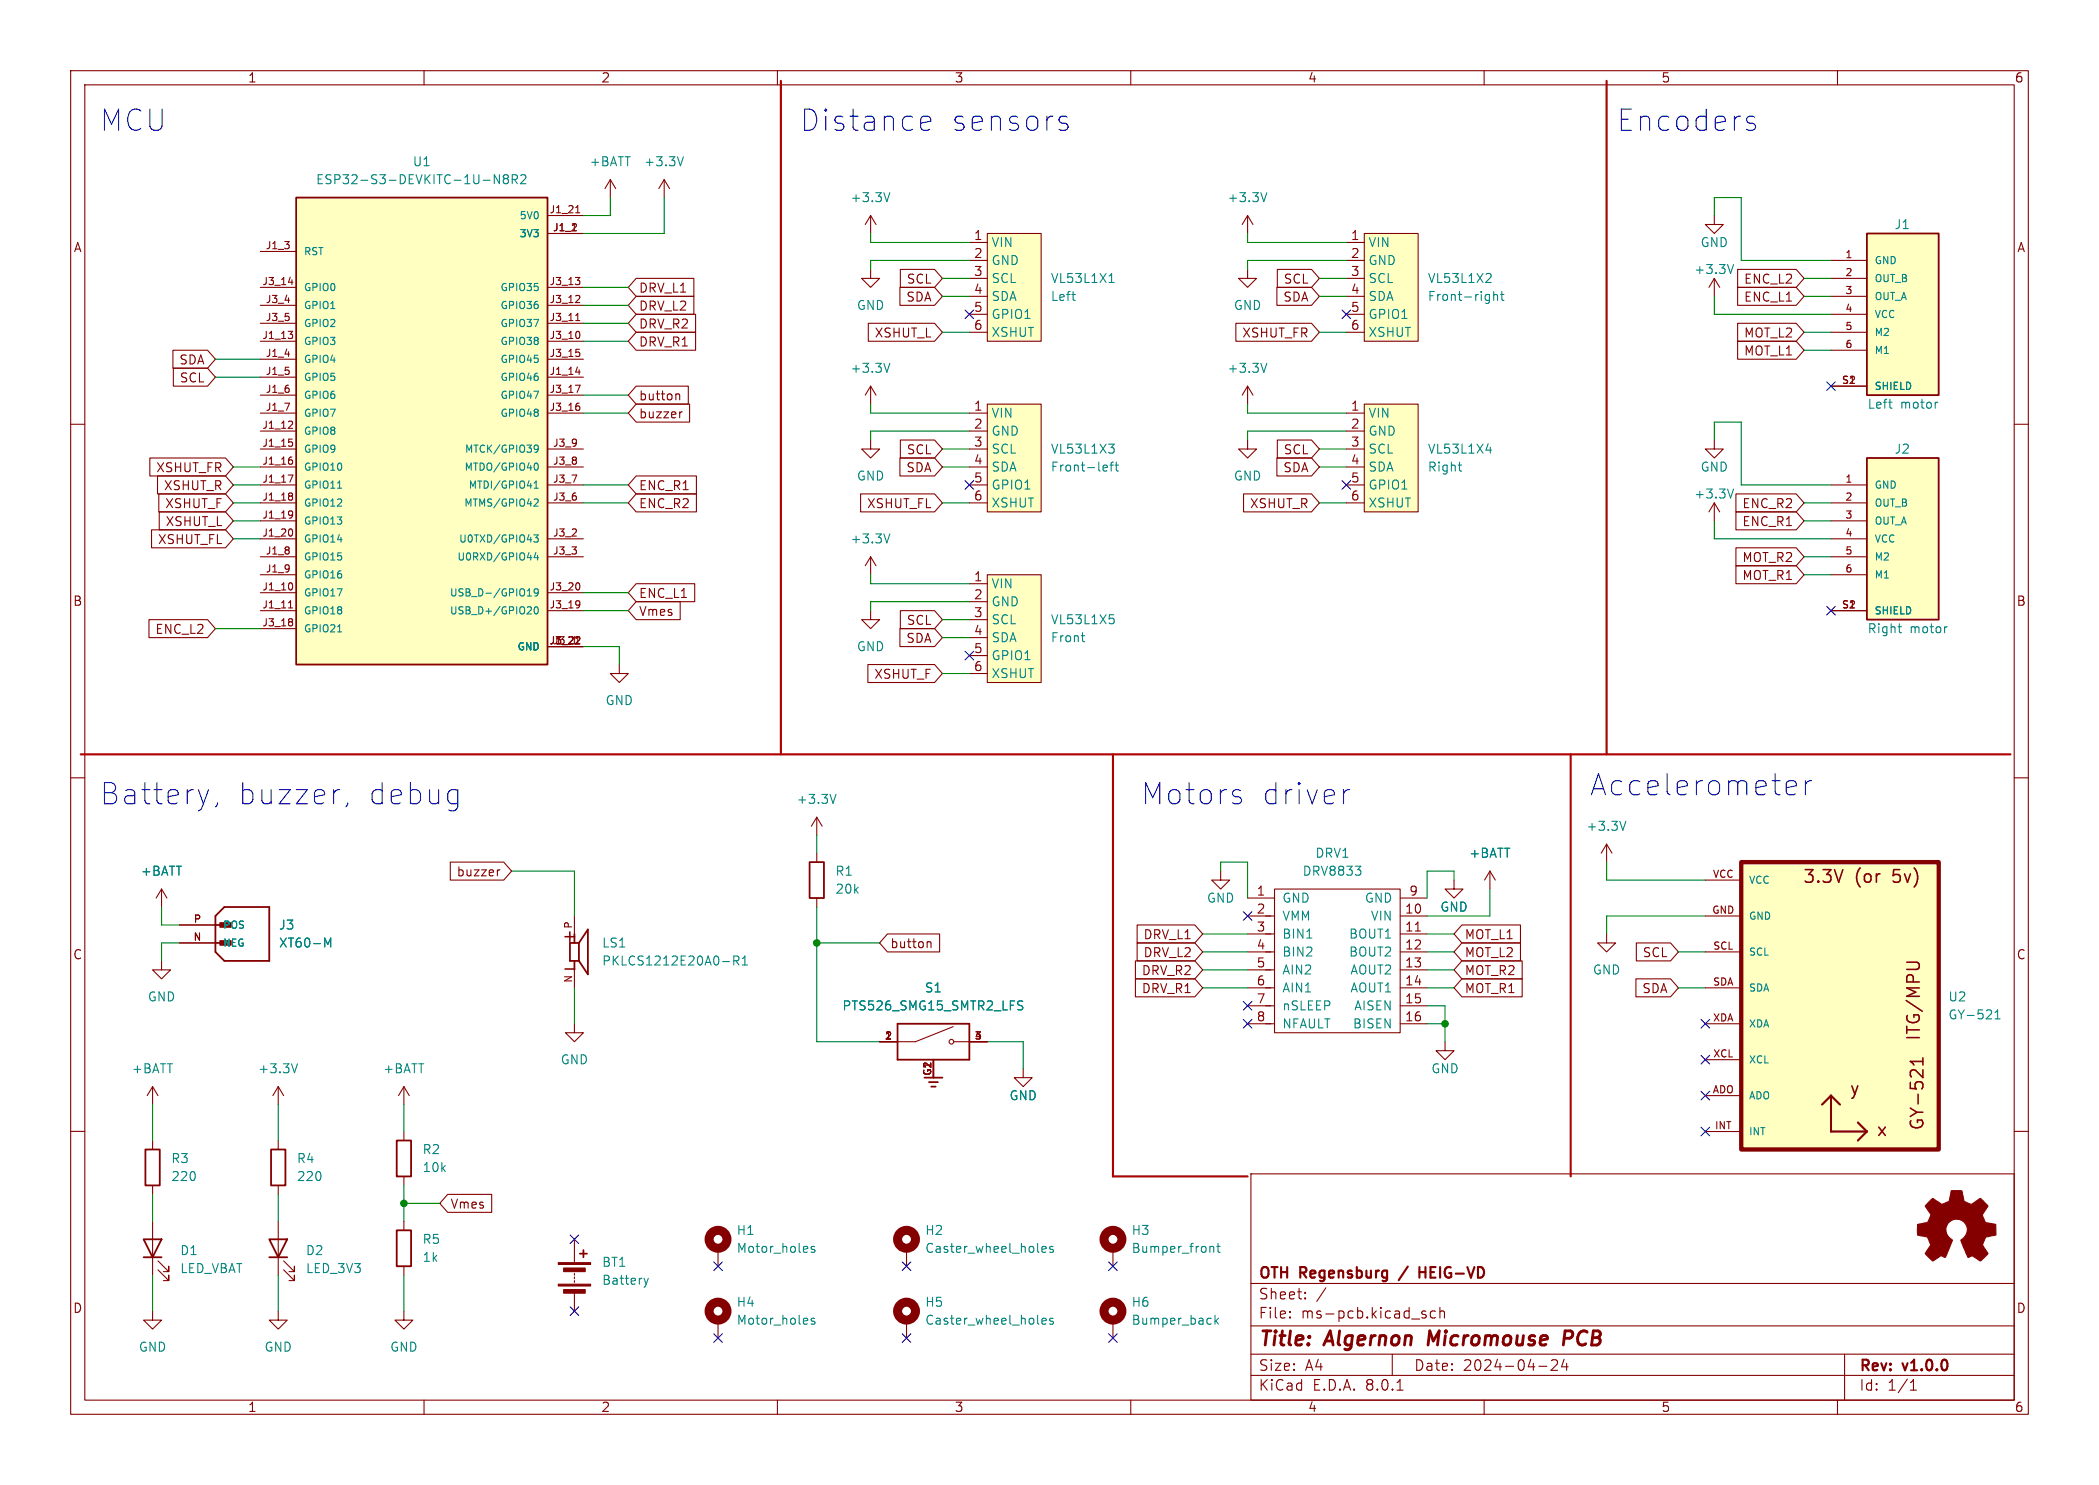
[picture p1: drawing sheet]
<svg xmlns="http://www.w3.org/2000/svg" width="297mm" height="210mm" viewBox="0 0 297 210" stroke-linecap="round" stroke-linejoin="round" font-family="sans-serif">
<defs><g id="words">
<g font-size="4.2" fill="#0000c2">
<text x="14" y="18.8">MCU</text>
<text x="113" y="18.8">Distance</text>
<text x="134.3" y="18.8">sensors</text>
<text x="228.6" y="18.8">Encoders</text>
<text x="224.8" y="112.8">Accelerometer</text>
<text x="14" y="114.1">Battery,</text>
<text x="33.4" y="114.1">buzzer,</text>
<text x="51.7" y="114.1">debug</text>
<text x="161.3" y="114.1">Motors</text>
<text x="178.3" y="114.1">driver</text>
</g>
<g font-size="2.8" fill="#840000">
<text x="178" y="190.9">Title:</text>
<text x="187.7" y="190.9">Algernon</text>
<text x="202.9" y="190.9">Micromouse</text>
<text x="222.9" y="190.9">PCB</text>
</g>
<g font-size="2.5" fill="#840000">
<text x="255" y="125.2">3.3V</text>
<text x="262.4" y="125.2">(or</text>
<text x="268" y="125.2">5v)</text>
<text x="79.4" y="133.6">+</text>
<text x="79.4" y="138.1">-</text>
<text x="272" y="147.3" transform="rotate(-90 272 147.3)">ITG/MPU</text>
<text x="261.6" y="155.1">y</text>
<text x="265.4" y="161">x</text>
<text x="272.5" y="160" transform="rotate(-90 272.5 160)">GY-521</text>
</g>
<g font-size="2.1" fill="#840000">
<text x="178" y="184">Sheet:</text>
<text x="178" y="181.2">OTH</text>
<text x="184" y="181.2">Regensburg</text>
<text x="202.1" y="181.2">HEIG-VD</text>
<text x="178" y="186.7">File:</text>
<text x="184.1" y="186.7">ms-pcb.kicad_sch</text>
<text x="178" y="196.9">KiCad</text>
<text x="178" y="194.1">Size:</text>
<text x="184.7" y="194.1">A4</text>
<text x="185.7" y="196.9">E.D.A.</text>
<text x="193.3" y="196.9">8.0.1</text>
<text x="200" y="194.1">Date:</text>
<text x="207" y="194.1">2024-04-24</text>
<text x="263" y="194.3">Rev:</text>
<text x="263" y="196.9">Id:</text>
<text x="267.1" y="196.9">1/1</text>
<text x="269.4" y="194.3">v1.0.0</text>
</g>
<g font-size="1.8" fill="#840000">
<text x="35" y="11.9">1</text>
<text x="85" y="11.9">2</text>
<text x="135" y="11.9">3</text>
<text x="185" y="11.9">4</text>
<text x="235" y="11.9">5</text>
<text x="285" y="11.9">6</text>
<text x="10.3" y="35.9">A</text>
<text x="137.7" y="34">1</text>
<text x="191.1" y="34">1</text>
<text x="285.3" y="35.9">A</text>
<text x="90.3" y="41.6">DRV_L1</text>
<text x="128.2" y="40.3">SCL</text>
<text x="137.7" y="36.6">2</text>
<text x="137.7" y="39.1">3</text>
<text x="137.7" y="41.7">4</text>
<text x="181.6" y="40.3">SCL</text>
<text x="191.1" y="36.6">2</text>
<text x="191.1" y="39.1">3</text>
<text x="191.1" y="41.7">4</text>
<text x="246.7" y="40.3">ENC_L2</text>
<text x="90.3" y="46.7">DRV_R2</text>
<text x="90.3" y="44.1">DRV_L2</text>
<text x="123.7" y="47.9">XSHUT_L</text>
<text x="128.1" y="42.9">SDA</text>
<text x="137.7" y="44.2">5</text>
<text x="137.7" y="46.7">6</text>
<text x="175.7" y="47.9">XSHUT_FR</text>
<text x="181.5" y="42.9">SDA</text>
<text x="191.1" y="44.2">5</text>
<text x="191.1" y="46.7">6</text>
<text x="246.7" y="42.9">ENC_L1</text>
<text x="246.7" y="47.9">MOT_L2</text>
<text x="25.3" y="51.8">SDA</text>
<text x="90.3" y="49.2">DRV_R1</text>
<text x="246.7" y="50.5">MOT_L1</text>
<text x="25.3" y="54.3">SCL</text>
<text x="90.3" y="59.4">buzzer</text>
<text x="90.3" y="56.8">button</text>
<text x="137.7" y="58.2">1</text>
<text x="191.1" y="58.2">1</text>
<text x="128.2" y="64.5">SCL</text>
<text x="137.7" y="60.7">2</text>
<text x="137.7" y="63.2">3</text>
<text x="137.7" y="65.8">4</text>
<text x="181.6" y="64.5">SCL</text>
<text x="191.1" y="60.7">2</text>
<text x="191.1" y="63.2">3</text>
<text x="191.1" y="65.8">4</text>
<text x="22" y="67">XSHUT_FR</text>
<text x="23.1" y="69.5">XSHUT_R</text>
<text x="90.3" y="69.5">ENC_R1</text>
<text x="128.1" y="67">SDA</text>
<text x="137.7" y="68.3">5</text>
<text x="137.7" y="70.9">6</text>
<text x="181.5" y="67">SDA</text>
<text x="191.1" y="68.3">5</text>
<text x="191.1" y="70.9">6</text>
<text x="22.3" y="77.2">XSHUT_FL</text>
<text x="23.3" y="72.1">XSHUT_F</text>
<text x="23.3" y="74.6">XSHUT_L</text>
<text x="90.3" y="72.1">ENC_R2</text>
<text x="122.6" y="72.1">XSHUT_FL</text>
<text x="176.8" y="72.1">XSHUT_R</text>
<text x="246.4" y="72.1">ENC_R2</text>
<text x="246.4" y="74.6">ENC_R1</text>
<text x="137.7" y="82.3">1</text>
<text x="246.4" y="82.2">MOT_R1</text>
<text x="246.4" y="79.7">MOT_R2</text>
<text x="10.3" y="85.9">B</text>
<text x="21.9" y="89.9">ENC_L2</text>
<text x="90.3" y="87.3">Vmes</text>
<text x="90.3" y="84.8">ENC_L1</text>
<text x="128.2" y="88.6">SCL</text>
<text x="137.7" y="84.8">2</text>
<text x="137.7" y="87.4">3</text>
<text x="137.7" y="89.9">4</text>
<text x="285.3" y="85.9">B</text>
<text x="128.1" y="91.1">SDA</text>
<text x="137.7" y="92.5">5</text>
<text x="137.7" y="95">6</text>
<text x="123.6" y="96.2">XSHUT_F</text>
<text x="64.5" y="124.1">buzzer</text>
<text x="177.7" y="126.7">1</text>
<text x="177.7" y="129.3">2</text>
<text x="177.7" y="131.8">3</text>
<text x="198.7" y="129.3">10</text>
<text x="198.7" y="131.8">11</text>
<text x="199.3" y="126.7">9</text>
<text x="10.3" y="135.9">C</text>
<text x="125.9" y="134.3">button</text>
<text x="161.7" y="135.6">DRV_L2</text>
<text x="161.7" y="133">DRV_L1</text>
<text x="177.7" y="134.4">4</text>
<text x="177.7" y="136.9">5</text>
<text x="198.7" y="134.4">12</text>
<text x="198.7" y="136.9">13</text>
<text x="207.2" y="135.6">MOT_L2</text>
<text x="207.2" y="133">MOT_L1</text>
<text x="232.4" y="135.6">SCL</text>
<text x="285.3" y="135.9">C</text>
<text x="161.5" y="140.7">DRV_R1</text>
<text x="161.5" y="138.1">DRV_R2</text>
<text x="177.7" y="139.4">6</text>
<text x="177.7" y="142">7</text>
<text x="198.7" y="139.4">14</text>
<text x="198.7" y="142">15</text>
<text x="207.2" y="138.1">MOT_R2</text>
<text x="207.2" y="140.7">MOT_R1</text>
<text x="232.3" y="140.7">SDA</text>
<text x="177.7" y="144.5">8</text>
<text x="198.7" y="144.5">16</text>
<text x="63.7" y="171.1">Vmes</text>
<text x="10.3" y="185.9">D</text>
<text x="285.3" y="185.9">D</text>
<text x="35" y="199.9">1</text>
<text x="85" y="199.9">2</text>
<text x="135" y="199.9">3</text>
<text x="185" y="199.9">4</text>
<text x="235" y="199.9">5</text>
<text x="285" y="199.9">6</text>
</g>
<g font-size="1.8" fill="#008484">
<text x="58.3" y="23.7">U1</text>
<text x="83.3" y="23.7">+BATT</text>
<text x="91" y="23.7">+3.3V</text>
<text x="44.6" y="26.3">ESP32-S3-DEVKITC-1U-N8R2</text>
<text x="120.2" y="28.8">+3.3V</text>
<text x="173.6" y="28.8">+3.3V</text>
<text x="140.2" y="35.2">VIN</text>
<text x="193.5" y="35.2">VIN</text>
<text x="240.5" y="35.2">GND</text>
<text x="268" y="32.6">J1</text>
<text x="140.2" y="37.7">GND</text>
<text x="140.2" y="40.2">SCL</text>
<text x="148.6" y="40.2">VL53L1X1</text>
<text x="193.5" y="37.7">GND</text>
<text x="193.5" y="40.2">SCL</text>
<text x="201.9" y="40.2">VL53L1X2</text>
<text x="239.6" y="39">+3.3V</text>
<text x="121.2" y="44">GND</text>
<text x="140.2" y="42.8">SDA</text>
<text x="140.2" y="45.3">GPIO1</text>
<text x="140.2" y="47.9">XSHUT</text>
<text x="148.6" y="42.8">Left</text>
<text x="174.5" y="44">GND</text>
<text x="193.5" y="42.8">SDA</text>
<text x="193.5" y="45.3">GPIO1</text>
<text x="193.5" y="47.9">XSHUT</text>
<text x="201.9" y="42.8">Front-right</text>
<text x="120.2" y="52.9">+3.3V</text>
<text x="173.6" y="52.9">+3.3V</text>
<text x="140.2" y="59.3">VIN</text>
<text x="193.5" y="59.3">VIN</text>
<text x="264.2" y="58">Left</text>
<text x="268.9" y="58">motor</text>
<text x="140.2" y="61.8">GND</text>
<text x="140.2" y="64.4">SCL</text>
<text x="148.6" y="64.4">VL53L1X3</text>
<text x="193.5" y="61.8">GND</text>
<text x="193.5" y="64.4">SCL</text>
<text x="201.9" y="64.4">VL53L1X4</text>
<text x="268" y="64.4">J2</text>
<text x="121.2" y="68.2">GND</text>
<text x="140.2" y="66.9">SDA</text>
<text x="140.2" y="69.4">GPIO1</text>
<text x="140.2" y="72">XSHUT</text>
<text x="148.6" y="66.9">Front-left</text>
<text x="174.5" y="68.2">GND</text>
<text x="193.5" y="66.9">SDA</text>
<text x="193.5" y="69.4">GPIO1</text>
<text x="193.5" y="72">XSHUT</text>
<text x="201.9" y="66.9">Right</text>
<text x="239.6" y="70.7">+3.3V</text>
<text x="240.5" y="66.9">GND</text>
<text x="120.2" y="77.1">+3.3V</text>
<text x="140.2" y="83.4">VIN</text>
<text x="140.2" y="86">GND</text>
<text x="140.2" y="88.5">SCL</text>
<text x="148.6" y="88.5">VL53L1X5</text>
<text x="264.2" y="89.8">Right</text>
<text x="270.2" y="89.8">motor</text>
<text x="121.2" y="92.3">GND</text>
<text x="140.2" y="91">SDA</text>
<text x="140.2" y="93.6">GPIO1</text>
<text x="148.6" y="91">Front</text>
<text x="85.6" y="99.9">GND</text>
<text x="140.2" y="96.1">XSHUT</text>
<text x="112.6" y="113.9">+3.3V</text>
<text x="224.4" y="117.7">+3.3V</text>
<text x="19.8" y="124.1">+BATT</text>
<text x="118.1" y="124.1">R1</text>
<text x="184.2" y="124.1">DRV8833</text>
<text x="186" y="121.5">DRV1</text>
<text x="207.8" y="121.5">+BATT</text>
<text x="39.4" y="131.7">J3</text>
<text x="118.1" y="126.6">20k</text>
<text x="170.7" y="127.9">GND</text>
<text x="181.4" y="127.9">GND</text>
<text x="181.4" y="130.4">VMM</text>
<text x="193" y="127.9">GND</text>
<text x="193.9" y="130.4">VIN</text>
<text x="203.7" y="129.1">GND</text>
<text x="39.4" y="134.2">XT60-M</text>
<text x="85.1" y="134.2">LS1</text>
<text x="85.1" y="136.8">PKLCS1212E20A0-R1</text>
<text x="181.4" y="132.9">BIN1</text>
<text x="181.4" y="135.5">BIN2</text>
<text x="190.8" y="132.9">BOUT1</text>
<text x="190.8" y="135.5">BOUT2</text>
<text x="20.8" y="141.8">GND</text>
<text x="119.1" y="143.1">PTS526_SMG15_SMTR2_LFS</text>
<text x="130.8" y="140.6">S1</text>
<text x="181.4" y="138">AIN2</text>
<text x="181.4" y="140.6">AIN1</text>
<text x="181.4" y="143.1">nSLEEP</text>
<text x="191" y="138">AOUT2</text>
<text x="191" y="140.6">AOUT1</text>
<text x="191.5" y="143.1">AISEN</text>
<text x="225.3" y="138">GND</text>
<text x="275.6" y="141.8">U2</text>
<text x="181.4" y="145.6">NFAULT</text>
<text x="191.3" y="145.6">BISEN</text>
<text x="275.6" y="144.4">GY-521</text>
<text x="18.6" y="152">+BATT</text>
<text x="36.4" y="152">+3.3V</text>
<text x="54.1" y="152">+BATT</text>
<text x="79.2" y="150.7">GND</text>
<text x="142.7" y="155.8">GND</text>
<text x="202.4" y="152">GND</text>
<text x="24.1" y="164.7">R3</text>
<text x="24.1" y="167.2">220</text>
<text x="41.9" y="164.7">R4</text>
<text x="41.9" y="167.2">220</text>
<text x="59.7" y="163.4">R2</text>
<text x="59.7" y="166">10k</text>
<text x="25.4" y="177.7">D1</text>
<text x="43.2" y="177.7">D2</text>
<text x="59.7" y="176.1">R5</text>
<text x="59.7" y="178.7">1k</text>
<text x="85.1" y="179.4">BT1</text>
<text x="104.1" y="174.9">H1</text>
<text x="104.1" y="177.4">Motor_holes</text>
<text x="130.8" y="174.9">H2</text>
<text x="130.8" y="177.4">Caster_wheel_holes</text>
<text x="160" y="177.4">Bumper_front</text>
<text x="160" y="174.9">H3</text>
<text x="25.4" y="180.3">LED_VBAT</text>
<text x="43.2" y="180.3">LED_3V3</text>
<text x="85.1" y="181.9">Battery</text>
<text x="104.1" y="185">H4</text>
<text x="130.8" y="185">H5</text>
<text x="160" y="185">H6</text>
<text x="19.6" y="191.4">GND</text>
<text x="37.3" y="191.4">GND</text>
<text x="55.1" y="191.4">GND</text>
<text x="104.1" y="187.6">Motor_holes</text>
<text x="130.8" y="187.6">Caster_wheel_holes</text>
<text x="160" y="187.6">Bumper_back</text>
</g>
<g font-size="1.4" fill="#840000">
<text x="37.5" y="35.3">J1_3</text>
<text x="77.7" y="30.2">J1_21</text>
<text x="78.1" y="32.8">J1_1</text>
<text x="78.1" y="32.8">J1_2</text>
<text x="37" y="40.4">J3_14</text>
<text x="77.7" y="40.4">J3_13</text>
<text x="261" y="36.6">1</text>
<text x="261" y="39.1">2</text>
<text x="261" y="41.7">3</text>
<text x="37.5" y="42.9">J3_4</text>
<text x="37.5" y="45.5">J3_5</text>
<text x="77.7" y="45.5">J3_11</text>
<text x="77.7" y="42.9">J3_12</text>
<text x="261" y="44.2">4</text>
<text x="261" y="46.7">5</text>
<text x="37" y="48">J1_13</text>
<text x="37.5" y="50.5">J1_4</text>
<text x="37.5" y="53.1">J1_5</text>
<text x="77.7" y="53.1">J1_14</text>
<text x="77.7" y="48">J3_10</text>
<text x="77.7" y="50.5">J3_15</text>
<text x="261" y="49.3">6</text>
<text x="37.5" y="55.6">J1_6</text>
<text x="37.5" y="58.2">J1_7</text>
<text x="77.7" y="58.2">J3_16</text>
<text x="77.7" y="55.6">J3_17</text>
<text x="260.5" y="54.4">S1</text>
<text x="261.5" y="54.4">2</text>
<text x="37" y="60.7">J1_12</text>
<text x="37" y="63.2">J1_15</text>
<text x="37" y="65.8">J1_16</text>
<text x="78.1" y="65.8">J3_8</text>
<text x="78.1" y="63.2">J3_9</text>
<text x="37" y="68.3">J1_17</text>
<text x="37" y="70.9">J1_18</text>
<text x="78.1" y="70.9">J3_6</text>
<text x="78.1" y="68.3">J3_7</text>
<text x="261" y="68.3">1</text>
<text x="261" y="70.9">2</text>
<text x="37" y="73.4">J1_19</text>
<text x="37" y="75.9">J1_20</text>
<text x="78.1" y="75.9">J3_2</text>
<text x="261" y="73.4">3</text>
<text x="261" y="75.9">4</text>
<text x="37" y="83.6">J1_10</text>
<text x="37.5" y="78.5">J1_8</text>
<text x="37.5" y="81">J1_9</text>
<text x="77.7" y="83.6">J3_20</text>
<text x="78.1" y="78.5">J3_3</text>
<text x="261" y="78.5">5</text>
<text x="261" y="81">6</text>
<text x="37" y="86.1">J1_11</text>
<text x="37" y="88.6">J3_18</text>
<text x="77.7" y="86.1">J3_19</text>
<text x="260.5" y="86.1">S1</text>
<text x="261.5" y="86.1">2</text>
<text x="78.1" y="91.2">J3_12</text>
<text x="242.3" y="124.2">VCC</text>
<text x="27.3" y="130.6">P</text>
<text x="81" y="131.4" transform="rotate(-90 81 131.4)">P</text>
<text x="242.2" y="129.3">GND</text>
<text x="27.3" y="133.1">N</text>
<text x="242.3" y="134.4">SCL</text>
<text x="81" y="139.1" transform="rotate(-90 81 139.1)">N</text>
<text x="242.3" y="139.4">SDA</text>
<text x="125.1" y="147.1">1</text>
<text x="137.8" y="147.1">4</text>
<text x="242.3" y="144.5">XDA</text>
<text x="242.3" y="149.6">XCL</text>
<text x="131.8" y="152.2" transform="rotate(-90 131.8 152.2)">G1</text>
<text x="131.8" y="151.1" transform="rotate(-90 131.8 151.1)">2</text>
<text x="242.2" y="154.7">ADO</text>
<text x="242.6" y="159.8">INT</text>
</g>
<g font-size="1.4" fill="#008484">
<text x="73.4" y="33.8">3V3</text>
<text x="73.4" y="31.2">5V0</text>
<text x="42.9" y="36.3">RST</text>
<text x="42.9" y="41.4">GPIO0</text>
<text x="70.7" y="41.4">GPIO35</text>
<text x="265.2" y="37.6">GND</text>
<text x="265.2" y="40.1">OUT_B</text>
<text x="42.9" y="43.9">GPIO1</text>
<text x="42.9" y="46.5">GPIO2</text>
<text x="70.7" y="46.5">GPIO37</text>
<text x="70.7" y="43.9">GPIO36</text>
<text x="265.2" y="42.6">OUT_A</text>
<text x="265.2" y="45.2">VCC</text>
<text x="265.2" y="47.7">M2</text>
<text x="42.9" y="49">GPIO3</text>
<text x="42.9" y="51.5">GPIO4</text>
<text x="70.7" y="49">GPIO38</text>
<text x="70.7" y="51.5">GPIO45</text>
<text x="265.2" y="50.3">M1</text>
<text x="42.9" y="54.1">GPIO5</text>
<text x="42.9" y="56.6">GPIO6</text>
<text x="42.9" y="59.2">GPIO7</text>
<text x="70.7" y="54.1">GPIO46</text>
<text x="70.7" y="59.2">GPIO48</text>
<text x="70.7" y="56.6">GPIO47</text>
<text x="265.2" y="55.3">SHIELD</text>
<text x="42.9" y="61.7">GPIO8</text>
<text x="42.9" y="64.2">GPIO9</text>
<text x="65.7" y="64.2">MTCK/GPIO39</text>
<text x="42.9" y="66.8">GPIO10</text>
<text x="42.9" y="69.3">GPIO11</text>
<text x="42.9" y="71.9">GPIO12</text>
<text x="65.6" y="71.9">MTMS/GPIO42</text>
<text x="65.6" y="66.8">MTDO/GPIO40</text>
<text x="66.2" y="69.3">MTDI/GPIO41</text>
<text x="265.2" y="69.3">GND</text>
<text x="265.2" y="71.9">OUT_B</text>
<text x="42.9" y="74.4">GPIO13</text>
<text x="42.9" y="76.9">GPIO14</text>
<text x="64.8" y="76.9">U0TXD/GPIO43</text>
<text x="265.2" y="74.4">OUT_A</text>
<text x="265.2" y="76.9">VCC</text>
<text x="42.9" y="79.5">GPIO15</text>
<text x="42.9" y="82">GPIO16</text>
<text x="64.6" y="79.5">U0RXD/GPIO44</text>
<text x="265.2" y="79.5">M2</text>
<text x="265.2" y="82">M1</text>
<text x="42.9" y="84.6">GPIO17</text>
<text x="42.9" y="87.1">GPIO18</text>
<text x="42.9" y="89.6">GPIO21</text>
<text x="63.5" y="87.1">USB_D+/GPIO20</text>
<text x="63.5" y="84.6">USB_D-/GPIO19</text>
<text x="265.2" y="87.1">SHIELD</text>
<text x="73.1" y="92.2">GND</text>
<text x="247.4" y="125.2">VCC</text>
<text x="31.5" y="131.5">POS</text>
<text x="247.4" y="130.3">GND</text>
<text x="31.5" y="134.1">NEG</text>
<text x="247.4" y="135.4">SCL</text>
<text x="247.4" y="140.4">SDA</text>
<text x="247.4" y="145.5">XDA</text>
<text x="247.4" y="155.7">ADO</text>
<text x="247.4" y="150.6">XCL</text>
<text x="247.4" y="160.8">INT</text>
</g>
</g></defs>
<g fill="none" stroke="#840000" stroke-width=".15">
<path d="M10 10h277v190h-277zM12 12h273v186h-273zM60 10v2M110 10v2M160 10v2M210 10v2M260 10v2M94 25.4l-.8 1.3M94 25.4v2.5M94 25.4l.7 1.3M10 60h2M123.2 54.6l-.8 1.3"/>
<path d="M123.2 54.6v2.6M123.2 54.6l.8 1.3M285 60h2M123.2 62.2v1.3h1.3l-1.3 1.3-1.3-1.3h1.3M10 110h2M285 110h2M22.9 135.9v1.3h1.2l-1.2 1.2-1.3-1.2h1.3M25.4 133.4h5.1M25.4 130.8h5.1M81.3 129.5v2.6M81.3 137.2v2.5M172.7 123.2v1.3h1.3l-1.3 1.2-1.3-1.2h1.3"/>
<path d="M176.5 139.7h3.8M176.5 137.2h3.8M176.5 134.6h3.8M176.5 132.1h3.8M176.5 129.5h3.8M176.5 127h3.8M180.3 125.7h17.8v20.4h-17.8zM198.1 139.7h3.8M198.1 137.2h3.8M198.1 134.6h3.8M198.1 132.1h3.8M198.1 129.5h3.8"/>
<path d="M198.1 127h3.8M200.3 131.7h.7M10 160h2M21.6 153.7l-.8 1.2M21.6 153.7v2.5M21.6 153.7l.8 1.2M144.8 151.1v1.3h1.2l-1.2 1.3-1.3-1.3h1.3M176.5 144.8h3.8M176.5 142.2h3.8M198.1 144.8h3.8M198.1 142.2h3.8M285 160h2"/>
<path d="M177 166h108v32h-108zM60 198v2M110 198v2M160 198v2M177 194.5h108M177 191.5h108M177 187.5h108M177 181.5h108M182.5 186.3h.1l-.1 .1M182.5 186.3v.1M182.5 185.5v.1M182.5 185.5h.1l-.1 .1"/>
<path d="M184.7 183.6v.1M184.7 183.6h-.1l.1 .1M184.7 182.8v.1M184.7 182.8h-.1l.1 .1M187.6 182.1l-1.3 2M197 191.5v3M197.7 196.6h.8M201.4 185.9l.3 .1 .1 .2-.2 .2h-.3M201.4 185.4l.3 .1M203.1 185.5l-.4-.1-.3 .3v.4l.1 .2 .2 .1 .4-.1M203.7 185.5a.37 .37 0 0 1 .7 .1v.8M203.7 184.9v1.5"/>
<path d="M210 198v2M217.7 193.2h1.2M219.5 192.4l.2-.1 .5 .1a.41 .41 0 0 1 .1 .5l-.8 .9h.9M221.3 192.2l-.3 1.1h.9M221.7 192.8v1M260 198v2M261 191.5v6.5M270.3 196.6h.9M270.3 195.5l.4-.4v1.5"/>
</g>
<path d="M202.3 188.2l-.2 2M222.2 188.2h-.7l-.3 2M222.3 189.2l-.2 .1h-.8" fill="none" stroke="#840000" stroke-width=".4"/>
<path d="M199.2 179.1l-1.3 1.9M200.8 179.2v1.5M200.8 179.9h.9" fill="none" stroke="#840000" stroke-width=".3"/>
<path d="M96.7 22.2l-.4 1.2M125.9 51.4l-.4 1.2M46 132.7l.4 .9 .4-.9v1.2M103.8 135.9l.6-.1 .2-.2-.1-.3-.2-.1h-.5v1.3M104.1 135.9l.5 .6M105 136.5h.8M105 135.6l.4-.4v1.3M184.9 132.7h.7M191.8 122.5h.7l-.4 .5M192.4 123l.1 .2v.3l-.1 .2" fill="none" stroke="#008484" stroke-width=".15"/>
<path d="M30.5 129.5l1.2-1.2h6.4v7.6h-6.4l-1.2-1.3zM30.5 133.4h1.9M30.5 130.8h1.9M80.6 133.4v2.5h1.3M81.3 135.9v1.3M81.3 133.4h.6M81.9 133.4v2.5M81.9 133.4l1.3-2v6.4l-1.3-1.9" fill="none" stroke="#840000" stroke-width=".25"/>
<path d="M80 137h1.3" fill="none" stroke="#840000" stroke-width=".22"/>
<g fill="#840000" stroke="#840000" stroke-width=".15">
<path d="M31.1 130.5h1.6v.6h-1.6z"/>
<path d="M272.9 170l.6-.5 1.2 .8 .3-.1 .8-.3 .3-1.5h1.3h.2l.3 1.5 1 .4 1.3-.8 1.1 1-.1 .3a1.79 1.79 0 0 0-.7 1.2l.4 .9 1.5 .3v1.5l-1.4 .2-.5 1.2 .8 1.2-.1 .1-1 .9-1.2-.7-.5 .2-1.1-2.4a1.54 1.54 0 0 0 .4-2.7 1.54 1.54 0 0 0-2.5 1.1 1.97 1.97 0 0 0 1 1.6l-1 2.4-.6-.2-1.3 .7-1-1 .8-1.2-.5-1.1-1.4-.4v-1.4l1.2-.3a.83 .83 0 0 0 .6-.7l.1-.4-.8-1.3z"/>
</g>
<path d="M246.4 121.9h27.9v40.7h-27.9z" fill="#ffffc2"/>
<path d="M246.4 121.9h27.9v40.7h-27.9z" fill="none" stroke="#840000" stroke-width=".61"/>
<path d="M259.1 154.9v5.1h5.1M259.1 154.9l-1.3 1.3M259.1 154.9l1.2 1.3M262.9 158.8l1.3 1.2M264.2 160l-1.3 1.3" fill="none" stroke="#840000" stroke-width=".3"/>
<path d="M269.8 136.1h1.4l.4 .3M272.1 149.6v1M272.1 150.1h-1.8l.5 .5" fill="none" stroke="#840000" stroke-width=".22"/>
<g fill="none" stroke="#840000" stroke-width=".15">
<path d="M86.4 25.4l-.8 1.3M86.4 25.4v2.5M86.4 25.4l.7 1.3M123.2 30.5l-.8 1.3M123.2 30.5v2.5M123.2 30.5l.8 1.3M205.7 124.5v1.2h1.3l-1.3 1.3-1.2-1.3h1.2M210.8 123.2l-.7 1.3M210.8 123.2v2.5M210.8 123.2l.8 1.3M241.3 129.5h5.1M241.3 134.6h5.1"/>
<path d="M241.3 139.7h5.1M241.3 124.5h5.1M204.5 147.3v1.3h1.2l-1.2 1.3-1.3-1.3h1.3M241.3 154.9h5.1M241.3 149.9h5.1M241.3 144.8h5.1M128.3 176.5v2.6M157.5 176.5v2.6M241.3 160h5.1M128.3 186.7v2.5M157.5 186.7v2.5"/>
</g>
<g fill="none" stroke="#008484" stroke-width=".15">
<path d="M125.9 27.2l-.4 1.3M282.3 144.1h.7M282.3 143.2l.4-.4v1.3M147.4 176.7l.6-.1v-.3h-.4l-.2 .1 .1 .6h.5M149 176.3h-.3l-.2 .1 .1 .2 .4 .1v.3h-.5M171.3 176.3h.4v.8M172.2 176.3h.4M172.3 175.8v1.1l.1 .1 .2 .1M147.4 186.8l.6-.1v-.2l-.4-.1-.2 .2 .1 .6h.5M149 186.5l-.3-.1-.2 .2 .1 .2 .4 .1v.3h-.5M171.9 186v1.3M172 186.8l.4 .5"/>
<path d="M172.4 186.4l-.5 .5"/>
</g>
<g fill="none" stroke="#840000" stroke-width="1.3">
<circle cx="128.3" cy="175.3" r="1.27"/>
<circle cx="157.5" cy="175.3" r="1.27"/>
<circle cx="128.3" cy="185.4" r="1.27"/>
<circle cx="157.5" cy="185.4" r="1.27"/>
</g>
<path d="M264.2 64.8h10.1v22.8h-10.1z" fill="#ffffc2"/>
<path d="M264.2 64.8h10.1v22.8h-10.1z" fill="none" stroke="#840000" stroke-width=".25"/>
<path d="M259.1 68.6h5.1M259.1 71.1h5.1M259.1 73.7h5.1M259.1 76.2h5.1M259.1 78.7h5.1M259.1 81.3h5.1M259.1 86.4h5.1" fill="none" stroke="#840000" stroke-width=".15"/>
<path d="M268.6 88.6h.4M268.8 89.4l.2 .1M275.5 88.6l-.2 .1" fill="none" stroke="#008484" stroke-width=".15"/>
<path d="M264.2 33h10.1v22.9h-10.1z" fill="#ffffc2"/>
<path d="M264.2 33h10.1v22.9h-10.1z" fill="none" stroke="#840000" stroke-width=".25"/>
<path d="M123.2 38.1v1.3h1.3l-1.3 1.2-1.3-1.2h1.3M259.1 36.8h5.1M259.1 39.4h5.1M259.1 41.9h5.1M259.1 44.5h5.1M259.1 47h5.1M259.1 49.5h5.1M259.1 54.6h5.1" fill="none" stroke="#840000" stroke-width=".15"/>
<path d="M267.2 56.9h.5M267.6 57.7h.1M274.2 56.9h-.3" fill="none" stroke="#008484" stroke-width=".15"/>
<path d="M139.7 57.2h7.6v15.2h-7.6z" fill="#ffffc2"/>
<path d="M137.2 58.4h2.5M139.7 57.2h7.6v15.2h-7.6zM137.2 61h2.5M137.2 63.5h2.5M137.2 66h2.5M137.2 68.6h2.5M137.2 71.1h2.5M81.3 144.8v1.3h1.2l-1.2 1.2-1.3-1.2h1.3M101.6 176.5v2.6" fill="none" stroke="#840000" stroke-width=".15"/>
<path d="M156.1 66.6h.5M156.1 65.8h.4h.1l.1 .3-.6 .1M156.9 62.8h.8l-.5 .5M157 65.8h.5M157.4 63.3l.3 .2v.3l-.3 .3M157.5 65.3l-.2 .1-.1 .1v1.1M157.8 65.8h.5M158 65.3v1.1v.2h.3M115.3 176.3h-.3l-.2 .1v.2l.5 .1v.3h-.5" fill="none" stroke="#008484" stroke-width=".15"/>
<circle cx="101.6" cy="175.3" r="1.27" fill="none" stroke="#840000" stroke-width="1.3"/>
<path d="M139.7 81.3h7.6v15.2h-7.6z" fill="#ffffc2"/>
<g fill="none" stroke="#840000" stroke-width=".15">
<path d="M123.2 78.7l-.8 1.3M123.2 78.7v2.6M123.2 78.7l.8 1.3M87.6 94v1.3h1.3l-1.3 1.2-1.2-1.2h1.2M137.2 82.6h2.5M137.2 85.1h2.5M137.2 87.6h2.5M137.2 90.2h2.5M137.2 92.7h2.5M137.2 95.3h2.5M139.7 81.3h7.6v15.2h-7.6zM132.1 149.9v2.5"/>
<path d="M134.9 145.2l-5.4 2.1h-5M135 147.3h4.7M81.3 175.3v3.3M81.3 180.1v.2M81.3 180.6v.2M81.3 181.1v.3M81.3 182.9v2.5M101.6 186.7v2.5"/>
<circle cx="134.6" cy="147.3" r=".33"/>
</g>
<path d="M125.9 75.5l-.4 1.3M153 89.9h.5M153.2 90.7h.3M157 86.9h.6M157.1 87.4h.3l.3 .3-.1 .4-.2 .1h-.3M144.1 142.1l.5 .2 .1 .2-.1 .3h-.4M144.1 141.6h.6M91.1 180.8l.3 .8M91.4 181.6l-.2 .4M91.7 180.8l-.3 .8M115.3 186.5l-.3-.1-.2 .2v.2l.5 .1v.3h-.5" fill="none" stroke="#008484" stroke-width=".15"/>
<g fill="#840000" stroke="#840000" stroke-width=".15">
<path d="M79 181.6h4.6v.3h-4.6z"/>
<path d="M79 178.6h4.6v.2h-4.6z"/>
<path d="M79.8 182.4h3v.5h-3z"/>
<path d="M79.8 179.3h3v.5h-3z"/>
</g>
<path d="M127 144.8h10.2v5.1h-10.2zM130.8 152.4h2.5M131.4 153h1.3M131.8 153.7h.6M132.1 149.9v2.5M82 177.3h1.1M82.5 176.8v1" fill="none" stroke="#840000" stroke-width=".25"/>
<circle cx="101.6" cy="185.4" r="1.27" fill="none" stroke="#840000" stroke-width="1.3"/>
<path d="M193 57.2h7.7v15.2h-7.7z" fill="#ffffc2"/>
<g fill="none" stroke="#840000" stroke-width=".15">
<path d="M190.5 58.4h2.5M193 57.2h7.7v15.2h-7.7zM176.5 62.2v1.3h1.3l-1.3 1.3-1.2-1.3h1.2M190.5 61h2.5M190.5 63.5h2.5M190.5 66h2.5M190.5 68.6h2.5M190.5 71.1h2.5M123.2 86.4v1.2h1.3l-1.3 1.3-1.3-1.3h1.3M115.6 115.6v2.5M115.6 115.6l-.8 1.2M115.6 115.6l.7 1.2"/>
<path d="M115.6 120.7v1.2M115.6 127v1.3"/>
</g>
<path d="M206.3 65.8h.5M206.6 66.6h.2M210.3 63.7h.8M210.9 63.2v.9M118.3 112.3l-.4 1.3" fill="none" stroke="#008484" stroke-width=".15"/>
<path d="M114.6 121.9h2v5.1h-2z" fill="none" stroke="#840000" stroke-width=".25"/>
<path d="M139.7 33h7.6v15.3h-7.6z" fill="#ffffc2"/>
<g fill="none" stroke="#840000" stroke-width=".15">
<path d="M137.2 34.3h2.5M137.2 36.8h2.5M137.2 39.4h2.5M139.7 33h7.6v15.3h-7.6zM176.5 38.1v1.3h1.3l-1.3 1.2-1.2-1.2h1.2M176.5 30.5v2.5M176.5 30.5l-.7 1.3M176.5 30.5l.8 1.3M137.2 41.9h2.5M137.2 44.5h2.5M137.2 47h2.5M176.5 54.6l-.7 1.3"/>
<path d="M176.5 54.6v2.6M176.5 54.6l.8 1.3M22.9 125.7l-.8 1.3M22.9 125.7v2.6M22.9 125.7l.7 1.3M21.6 172.7v7.6M22.4 179.6l1.5 1.5v-.8v.8h-.8M22.4 178.3l1.5 1.5v-.7v.7h-.8M39.4 172.7v7.6M40.1 179.6l1.6 1.5v-.8v.8h-.8M40.1 178.3l1.6 1.5v-.7v.7h-.8M39.4 185.4v1.3h1.2l-1.2 1.3-1.3-1.3h1.3"/>
<path d="M57.1 185.4v1.3h1.3l-1.3 1.3-1.2-1.3h1.2"/>
</g>
<path d="M156.9 39.9h.8M157 39l.3-.3v1.2M179.3 27.2l-.5 1.3M151.7 41.6h.4M152 42.5h.1M179.3 51.4l-.5 1.2" fill="none" stroke="#008484" stroke-width=".15"/>
<path d="M20.3 175.3h2.6l-1.3 2.5zM20.3 177.8h2.6M38.1 175.3h2.5l-1.2 2.5zM38.1 177.8h2.5" fill="none" stroke="#840000" stroke-width=".25"/>
<path d="M193 33h7.7v15.3h-7.7z" fill="#ffffc2"/>
<path d="M190.5 34.3h2.5M190.5 36.8h2.5M190.5 39.4h2.5M193 33h7.7v15.3h-7.7zM190.5 41.9h2.5M190.5 44.5h2.5M190.5 47h2.5M21.6 161.3v1.3M21.6 167.6v1.3" fill="none" stroke="#840000" stroke-width=".15"/>
<path d="M210.4 38.7h.5l.1 .3-.1 .2-.7 .7h.8M210.6 41.6l.1 .1M210.7 41.6v1.1l-.1 .2M210.7 42.4l-.1 .1M211.4 41.2v1.3M211.4 41.8l.1-.2 .3 .1 .1 .8M212.3 41.6h.5M212.5 41.2v1.1l.1 .1 .2 .1" fill="none" stroke="#008484" stroke-width=".15"/>
<path d="M20.6 162.6h2v5h-2z" fill="none" stroke="#840000" stroke-width=".25"/>
<path d="M41.9 27.9h35.6v66.1h-35.6z" fill="#ffffc2"/>
<path d="M41.9 27.9h35.6v66.1h-35.6zM38.4 162.6h2v5h-2zM56.1 174h2.1v5.1h-2.1zM56.1 161.3h2.1v5.1h-2.1z" fill="none" stroke="#840000" stroke-width=".25"/>
<g fill="none" stroke="#840000" stroke-width=".15">
<path d="M36.8 35.6h5.1M40.8 39.9h.7M77.5 33h5M77.5 30.5h5M81.4 39.2h.6l-.3 .4M81.5 30.1h.5M81.7 29.2l.1-.1v1M81.9 39.7l.1 .1-.1 .4M90 39.4h8.2v2.5h-8.2l-1.1-1.3zM127.4 38.1h4.8l1.1 1.3-1.1 1.2h-4.8zM180.7 38.1h4.9l1.1 1.3-1.1 1.2h-4.9zM242.6 30.5v1.3h1.2l-1.2 1.2-1.3-1.2h1.3"/>
<path d="M242.6 39.4l-.8 1.2M242.6 39.4v2.5M242.6 39.4l.7 1.2M245.9 38.1h8.3l1.1 1.3-1.1 1.2h-8.3zM24.5 49.5h4.9l1.1 1.3-1.1 1.3h-4.9zM24.5 52.1h4.9l1.1 1.2-1.1 1.3h-4.9zM36.8 48.3h5.1M36.8 53.3h5.1M36.8 50.8h5.1M36.8 55.9h5.1M36.8 58.4h5.1M36.8 45.7h5.1"/>
<path d="M36.8 43.2h5.1M36.8 40.6h5.1M40.8 46.9h.6l-.3 .3M41.2 59.6l.2 .2v.2l-.6 .6h.6M41.3 47.3l.1 .1-.1 .4M77.5 48.3h5M77.5 53.3h5M77.5 50.8h5M77.5 55.9h5M77.5 58.4h5M77.5 45.7h5M77.5 43.2h5"/>
<path d="M77.5 40.6h5M81.4 54.5h.7l-.4 1M81.5 52.6h.6M81.5 45.3h.5M81.5 49.4h.5M81.7 44.5l.1-.2v1M81.8 41.8l.2 .2v.2l-.6 .6h.6M81.9 47l.1 .2-.1 .6M81.9 49.8l.1 .2-.1 .4M81.9 57.5l.1 .1-.1 .4M90 57.1h7.6v2.6h-7.6l-1.1-1.3zM90 54.6h7.4v2.6h-7.4l-1.1-1.3z"/>
<path d="M90 44.4h8.4v2.6h-8.4l-1.1-1.3zM90 47h8.4v2.5h-8.4l-1.1-1.2zM90 41.9h8.2v2.6h-8.2l-1.1-1.3zM95.7 55.8h.4l.1 .8M96.5 58.2l-.3 .2M122.9 45.7h9.3l1.1 1.3-1.1 1.3h-9.3zM127.3 40.6h4.9l1.1 1.3-1.1 1.3h-4.9zM174.9 45.7h10.7l1.1 1.3-1.1 1.3h-10.7zM180.7 40.6h4.9l1.1 1.3-1.1 1.3h-4.9zM245.9 48.3h8.3l1.1 1.2-1.1 1.3h-8.3zM245.9 40.6h8.3l1.1 1.3-1.1 1.3h-8.3zM245.9 45.7h8.3l1.1 1.3-1.1 1.3h-8.3z"/>
<path d="M21.2 64.8h10.7l1.1 1.2-1.1 1.3h-10.7zM21.4 74.9h10.5l1.1 1.3-1.1 1.3h-10.5zM22.3 67.3h9.6l1.1 1.3-1.1 1.3h-9.6zM22.5 69.8h9.4l1.1 1.3-1.1 1.3h-9.4zM22.5 72.4h9.4l1.1 1.3-1.1 1.2h-9.4zM36.8 61h5.1M36.8 63.5h5.1M36.8 66h5.1M36.8 68.6h5.1M36.8 71.1h5.1M36.8 73.7h5.1M36.8 76.2h5.1"/>
<path d="M36.8 78.7h5.1M40.8 67.2h.7l-.5 1M40.9 62.1h.5M41.3 62.5l.1 .2-.1 .4M41.3 65.1l.1 .1-.1 .4M41.3 69.8l.1 .1-.1 .2M41.3 70.2l.1 .1-.1 .4M41.3 72.3l.1 .1a.86 .86 0 0 1-.1 .8M41.3 74.9l.1 .3-.1 .5M41.4 72.7l-.1 .1M77.5 63.5h5M77.5 66h5"/>
<path d="M77.5 68.6h5M77.5 71.1h5M77.5 76.2h5M77.5 78.7h5M90 67.3h8.5v2.6h-8.5l-1.1-1.3zM90 69.8h8.5v2.6h-8.5l-1.1-1.3zM121.8 69.8h10.4l1.1 1.3-1.1 1.3h-10.4zM127.3 64.8h4.9l1.1 1.2-1.1 1.3h-4.9zM127.4 62.2h4.8l1.1 1.3-1.1 1.3h-4.8zM176 69.8h9.6l1.1 1.3-1.1 1.3h-9.6zM180.7 64.8h4.9l1.1 1.2-1.1 1.3h-4.9zM180.7 62.2h4.9l1.1 1.3-1.1 1.3h-4.9z"/>
<path d="M242.6 62.2v1.3h1.2l-1.2 1.3-1.3-1.3h1.3M242.6 71.1v2.6M242.6 71.1l-.8 1.3M242.6 71.1l.7 1.3M245.6 69.8h8.6l1.1 1.3-1.1 1.3h-8.6zM245.6 72.4h8.6l1.1 1.3-1.1 1.2h-8.6zM245.6 77.5h8.6l1.1 1.2-1.1 1.3h-8.6zM21.1 87.6h8.3l1.1 1.3-1.1 1.3h-8.3zM36.8 83.8h5.1M36.8 86.4h5.1M36.8 81.3h5.1M36.8 88.9h5.1"/>
<path d="M40.8 86h.6M41 85.1l.1-.1v1M41.3 82.5l.1 .3-.1 .5M41.3 87.5l.1 .2-.1 .2M41.3 88l.1 .1-.1 .4M77.5 83.8h5M77.5 86.4h5M77.5 91.4h5M81.8 90l.2 .2v.3l-.6 .6h.6M81.9 82.5l.1 .3-.1 .5M81.9 85l.1 .1a.86 .86 0 0 1-.1 .8M82 85.4l-.1 .1"/>
<path d="M90 85.1h6.2v2.5h-6.2l-1.1-1.2zM90 82.5h8.3v2.6h-8.3l-1.1-1.3zM122.8 94h9.4l1.1 1.3-1.1 1.2h-9.4zM127.3 88.9h4.9l1.1 1.3-1.1 1.2h-4.9zM127.4 86.4h4.8l1.1 1.2-1.1 1.3h-4.8zM245.6 80h8.6l1.1 1.3-1.1 1.3h-8.6zM227.3 119.4l-.7 1.3M227.3 119.4v2.5M227.3 119.4l.8 1.3M25.4 133.4h5.1M25.4 130.8h5.1M63.7 121.9h7.6l1.1 1.3-1.1 1.3h-7.6z"/>
<path d="M70.7 123l-.3 .1M125.6 132.1h7.4v2.5h-7.4l-1.1-1.2zM131.3 133.2h.4v.8M160.7 138.4h8.4l1.1 1.3-1.1 1.3h-8.4zM160.7 135.9h8.4l1.1 1.3-1.1 1.2h-8.4zM160.9 133.3h8.2l1.1 1.3-1.1 1.3h-8.2zM160.9 130.8h8.2l1.1 1.3-1.1 1.3h-8.2zM206.9 133.3h8.2v2.6h-8.2l-1.2-1.3zM206.9 130.8h8.2v2.6h-8.2l-1.2-1.3zM206.9 135.9h8.5v2.5h-8.5l-1.2-1.2zM206.9 138.4h8.5v2.6h-8.5l-1.2-1.3zM227.3 132.1v1.3h1.3l-1.3 1.2-1.2-1.2h1.2"/>
<path d="M231.5 138.4h4.9l1.1 1.3-1.1 1.3h-4.9zM231.5 133.3h4.9l1.1 1.3-1.1 1.3h-4.9zM39.4 153.7v2.5M39.4 153.7l-.8 1.2M39.4 153.7l.7 1.2M57.1 153.7v2.5M57.1 153.7l-.7 1.2M57.1 153.7l.8 1.2M124.5 147.3h2.5M132.1 149.9v2.5M137.2 147.3h2.5M39.4 161.3v1.3"/>
<path d="M39.4 167.6v1.3M57.1 160v1.3M57.1 166.4v1.2M57.1 172.7v1.3M57.1 179.1v1.2M63.3 168.9h6.3v2.6h-6.3l-1.1-1.3zM21.6 185.4v1.3h1.3l-1.3 1.3-1.3-1.3h1.3"/>
</g>
<g fill="none" stroke="#008484" stroke-width=".15">
<path d="M70.7 24.7v1.3l-.8-1.3v1.3M71.5 25.3l-.3-.3 .3-.3h.2l.2 .3-.2 .3M71.5 25.3l-.3 .2 .1 .4 .2 .1 .3-.1 .1-.2v-.2l-.2-.2M71.5 25.3h.2M72.5 25.4l.6-.1 .1-.2-.1-.3-.1-.1h-.5v1.3M72.8 25.4l.4 .6M73.7 24.8l.2-.1h.3l.2 .1v.3v.2l-.8 .7h.8M245.3 37.4l-.4 1.3M47.8 69h.5M75.5 75.6h.7l-.4 .4 .3 .1v.5l-.1 .1-.5-.1M75.6 69h.6M75.6 63.1l.2-.2 .3 .1a.67 .67 0 0 1-.2 1h-.2"/>
<path d="M75.6 68.3l.3-.3v1M75.6 63.4l.2 .2 .3-.1 .1-.1M75.6 70.6h.4l.2 .3-.7 .7h.7M75.7 65.6l.1-.1a.54 .54 0 0 1 .4 .5 .54 .54 0 0 1-.4 .5l-.1-.1M75.8 78.1l-.2 .8h.6M76.1 78.5v.7M245.3 69.2l-.4 1.2M47.8 89.4h.5M74.6 84.3h.6M74.6 83.6l.3-.3v1M75 85.8l.2 .2-.1 .2-.5 .6h.6M75.7 85.9l.1-.1a.54 .54 0 0 1 .4 .5 .54 .54 0 0 1-.4 .5 .68 .68 0 0 1-.1-.9z"/>
<path d="M76.2 83.7l-.2 .2-.3-.1-.1-.1 .1-.4h.3l.1 .1a.67 .67 0 0 1-.2 .9h-.2M230.1 116.1l-.5 1.3M46 132.7l.4 .9 .4-.9v1.2M42.1 150.4l-.4 1.3M144.1 142.1l.5 .2 .1 .2-.1 .3h-.4M144.1 141.6h.6"/>
</g>
<g fill="none" stroke="#0000c2" stroke-width=".15">
<path d="M130.4 18.3l.3 .1h.6l.3-.1M130.4 16.6l.3-.2h.6l.3 .2 .1 .5-1.4 .3M150 17.3l1 .3 .1 .3-.1 .4-.3 .1h-.6M150 16.6l.3-.2h.4l.3 .2M247.6 17.4h.4l.3 .2 .1 .4-.1 .3-.3 .1h-.6M247.6 16.4h.4l.3 .2M29.5 111.7l-.7 2M30.8 113.5l-.3 .6M49.2 113.5l-.3 .6M64.5 111.7l.3 .1M64.8 111.7v2.4l-.3 .4M64.8 113.5l-.3 .2"/>
<path d="M175.2 112.7l.3 .1 .2 .3-.2 .4-.3 .2M175.2 111.7l.3 .1M191 111.7a.77 .77 0 0 0-.9 .5M253.2 110.4h.5l.3 .1 .2 .6-1.5 .3M254 112.3l-.3 .1h-.5M255.5 110.4v2M256.3 110.4a.77 .77 0 0 0-.8 .6"/>
</g>
<path d="M110.5 11.4v95.3M227.3 11.4v95.3M11.4 106.7h273.1M157.5 106.7v59.7h19M222.2 106.7v59.7" fill="none" stroke="#b10000" stroke-width=".3"/>
<g fill="none" stroke="#008400" stroke-width=".15">
<path d="M86.4 27.9v2.6h-3.9M94 27.9v5.1h-11.5M123.2 33v1.3h14M133.3 39.4h3.9M137.2 36.8h-14v1.3M176.5 33v1.3h14M186.7 39.4h3.8M190.5 36.8h-14v1.3M242.6 30.5v-2.6h3.8v8.9h12.7M255.3 39.4h3.8M30.5 50.8h6.3M30.5 53.3h6.3"/>
<path d="M82.5 58.4h6.4M82.5 55.9h6.4M82.5 40.6h6.4M82.5 45.7h6.4M82.5 48.3h6.4M82.5 43.2h6.4M123.2 57.2v1.2h14M133.3 41.9h3.9M133.3 47h3.9M176.5 57.2v1.2h14M186.7 41.9h3.8M186.7 47h3.8"/>
<path d="M242.6 41.9v2.6h16.5M255.3 41.9h3.8M255.3 47h3.8M255.3 49.5h3.8M33 71.1h3.8M33 66h3.8M33 68.6h3.8M33 76.2h3.8M33 73.7h3.8M82.5 71.1h6.4M82.5 68.6h6.4M133.3 63.5h3.9"/>
<path d="M133.3 71.1h3.9M133.3 66h3.9M137.2 61h-14v1.2M186.7 63.5h3.8M186.7 71.1h3.8M186.7 66h3.8M190.5 61h-14v1.2M242.6 62.2v-2.5h3.8v8.9h12.7M242.6 73.7v2.5h16.5M255.3 71.1h3.8M255.3 78.7h3.8M255.3 73.7h3.8"/>
<path d="M30.5 88.9h6.3M82.5 83.8h6.4M82.5 91.4h5.1v2.6M82.5 86.4h6.4M123.2 81.3v1.3h14M133.3 87.6h3.9M133.3 90.2h3.9M133.3 95.3h3.9M137.2 85.1h-14v1.3M255.3 81.3h3.8M115.6 118.1v2.6M22.9 128.3v2.5h2.5"/>
<path d="M25.4 133.4h-2.5v2.5M72.4 123.2h8.9v6.3M81.3 139.7v5.1M115.6 128.3v19h8.9M115.6 133.4h8.9M170.2 134.6h6.3M170.2 137.2h6.3M170.2 139.7h6.3M170.2 132.1h6.3M172.7 123.2v-1.3h3.8v5.1M201.9 134.6h3.8M201.9 137.2h3.8"/>
<path d="M201.9 139.7h3.8M201.9 132.1h3.8M205.7 124.5v-1.3h-3.8v3.8M210.8 125.7v3.8h-8.9M227.3 121.9v2.6h14M237.5 134.6h3.8M237.5 139.7h3.8M241.3 129.5h-14v2.6M21.6 156.2v5.1M39.4 156.2v5.1M57.1 156.2v3.8M139.7 147.3h5.1v3.8"/>
<path d="M201.9 144.8h2.6M201.9 142.2h2.6v5.1M21.6 168.9v3.8M39.4 168.9v3.8M57.1 167.6v5.1M57.1 170.2h5.1M21.6 180.3v5.1M39.4 180.3v5.1M57.1 180.3v5.1"/>
</g>
<g fill="none" stroke="#000084" stroke-width=".15">
<path d="M136.6 43.8l1.2 1.3M137.8 43.8l-1.2 1.3M189.9 43.8l1.2 1.3M191.1 43.8l-1.2 1.3M258.5 54l1.2 1.2M259.7 54l-1.2 1.2M136.6 68l1.2 1.2M137.8 68l-1.2 1.2M189.9 68l1.2 1.2M191.1 68l-1.2 1.2M136.6 92.1l1.2 1.2M137.8 92.1l-1.2 1.2"/>
<path d="M258.5 85.8l1.2 1.2M259.7 85.8l-1.2 1.2M175.9 128.9l1.2 1.2M177.1 128.9l-1.2 1.2M175.9 141.6l1.2 1.2M175.9 144.2l1.2 1.2M177.1 141.6l-1.2 1.2M177.1 144.2l-1.2 1.2M240.7 159.4l1.2 1.2M240.7 144.2l1.2 1.2M240.7 154.3l1.2 1.2M240.7 149.3l1.2 1.2"/>
<path d="M241.9 159.4l-1.2 1.2M241.9 144.2l-1.2 1.2M241.9 154.3l-1.2 1.2M241.9 149.3l-1.2 1.2M80.7 174.7l1.2 1.2M81.9 174.7l-1.2 1.2M101 178.5l1.2 1.2M102.2 178.5l-1.2 1.2M127.7 178.5l1.2 1.2M128.9 178.5l-1.2 1.2M156.9 178.5l1.2 1.2M158.1 178.5l-1.2 1.2"/>
<path d="M80.7 184.8l1.2 1.2M81.9 184.8l-1.2 1.2M101 188.6l1.2 1.2M102.2 188.6l-1.2 1.2M127.7 188.6l1.2 1.2M128.9 188.6l-1.2 1.2M156.9 188.6l1.2 1.2M158.1 188.6l-1.2 1.2"/>
</g>
<g fill="#008400" stroke="#008400" stroke-width=".15">
<circle cx="57.1" cy="170.2" r=".46"/>
<circle cx="115.6" cy="133.4" r=".46"/>
<circle cx="204.5" cy="144.8" r=".46"/>
</g>
<use href="#words"/>
</svg>
